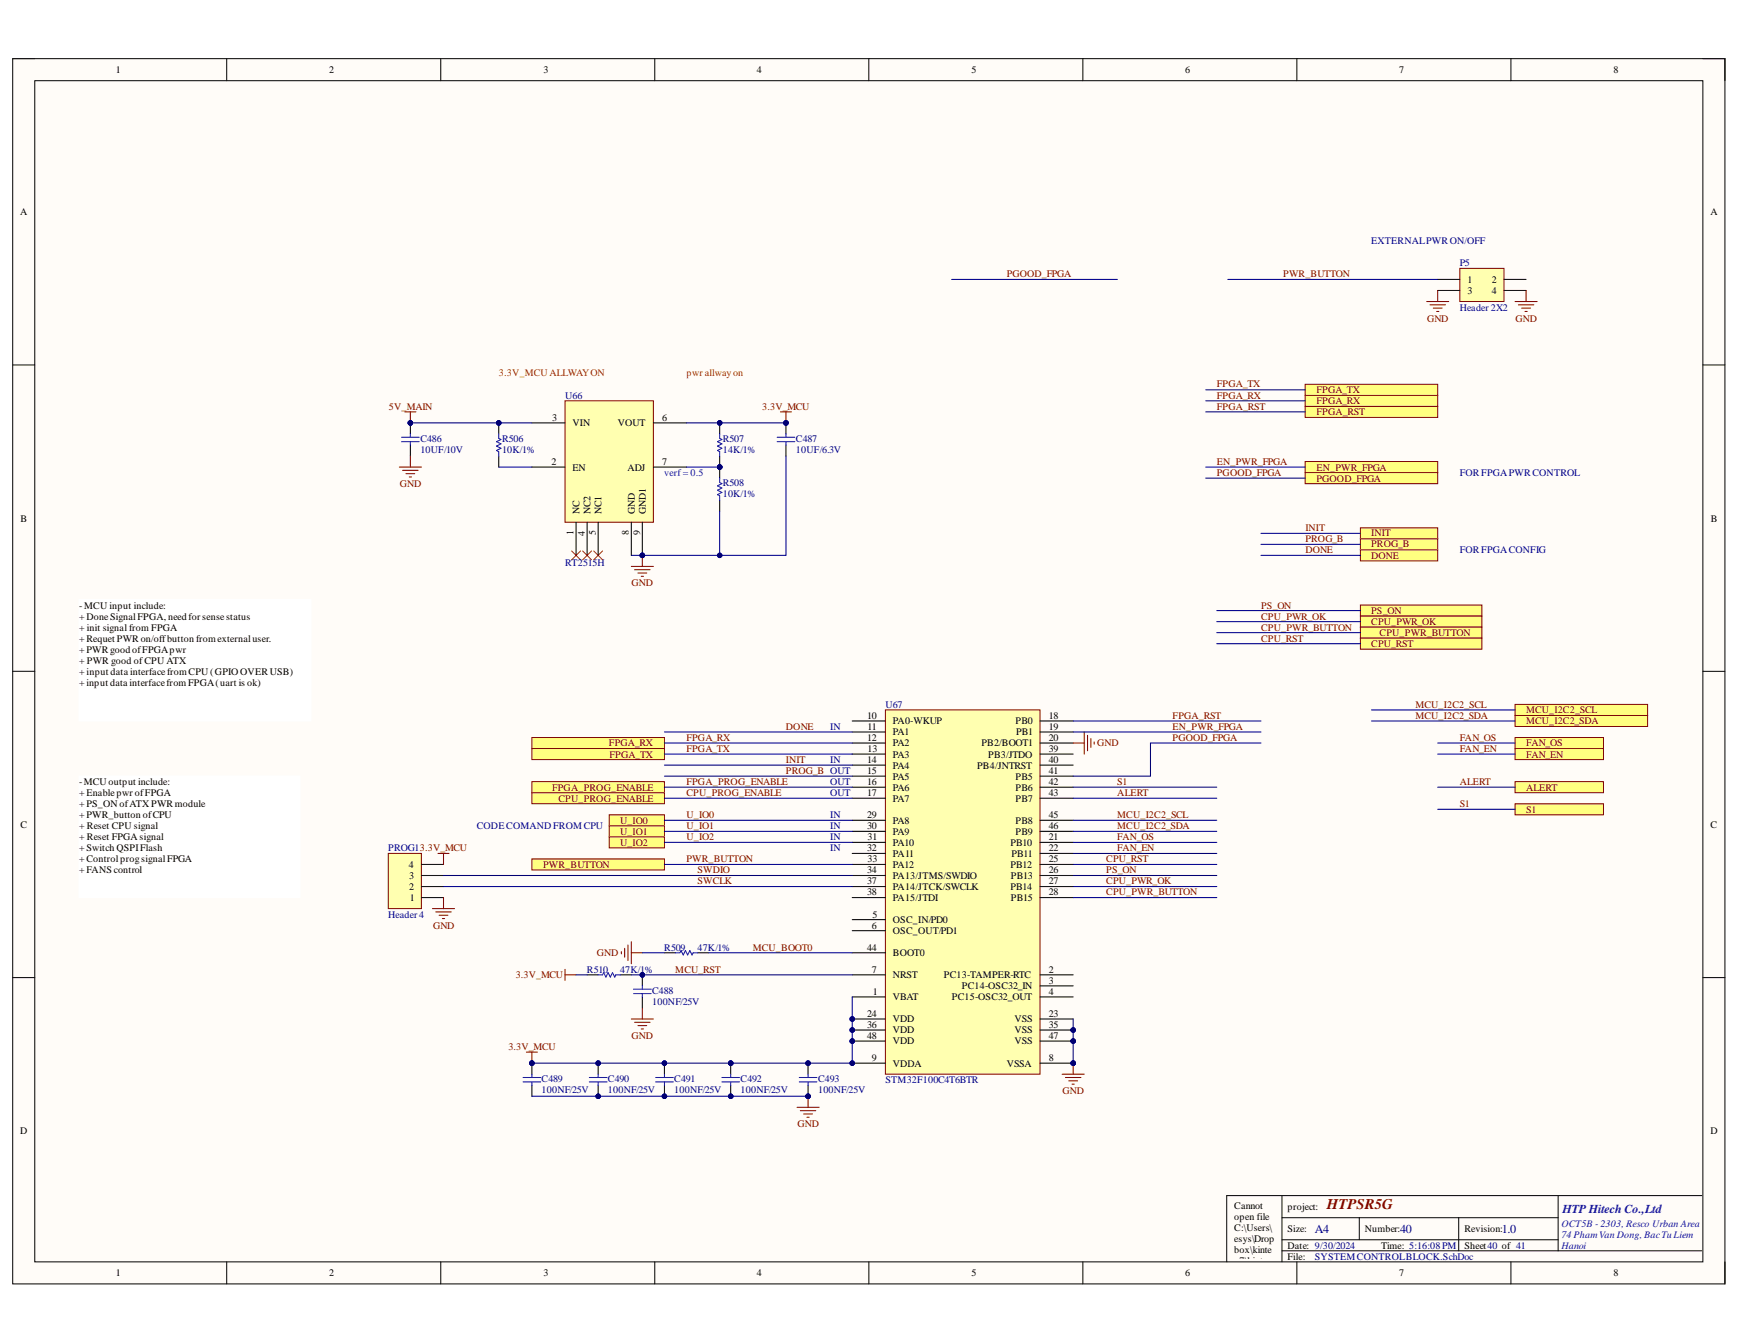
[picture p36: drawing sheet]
<svg xmlns="http://www.w3.org/2000/svg" width="279mm" height="216mm" viewBox="0 0 279 216" stroke-linecap="round" stroke-linejoin="round" font-family="sans-serif">
<defs><g id="words">
<text font-size="2.4" fill="#800000" x="213.1" y="194.2">HTPSR5G</text>
<text font-size="1.9" fill="#00f" x="250.9" y="194.8">HTP Hitech Co.,Ltd</text>
<g font-size="1.9" fill="#000080">
<text x="211.1" y="198">A4</text>
<text x="224.8" y="198">40</text>
<text x="241.2" y="198">1.0</text>
</g>
<g font-size="1.6">
<text x="18.6" y="11.8">1</text>
<text x="52.9" y="11.8">2</text>
<text x="87.3" y="11.8">3</text>
<text x="121.6" y="11.8">4</text>
<text x="156" y="11.8">5</text>
<text x="190.3" y="11.8">6</text>
<text x="224.7" y="11.8">7</text>
<text x="259.1" y="11.8">8</text>
<text x="3.2" y="34.6">A</text>
<text x="274.7" y="34.6">A</text>
<text x="235.7" y="45.4">1</text>
<text x="235.7" y="47.2">3</text>
<text x="239.6" y="45.4">2</text>
<text x="239.6" y="47.2">4</text>
<text x="88.6" y="67.6">3</text>
<text x="91.9" y="68.5">VIN</text>
<text x="99.2" y="68.5">VOUT</text>
<text x="106.3" y="67.6">6</text>
<text x="88.6" y="74.7">2</text>
<text x="91.9" y="75.6">EN</text>
<text x="100.7" y="75.6">ADJ</text>
<text x="106.3" y="74.7">7</text>
<text x="3.3" y="83.8">B</text>
<text x="93" y="82.6" transform="rotate(-90 93 82.6)">NC</text>
<text x="94.8" y="82.6" transform="rotate(-90 94.8 82.6)">NC2</text>
<text x="96.6" y="82.6" transform="rotate(-90 96.6 82.6)">NC1</text>
<text x="101.9" y="82.6" transform="rotate(-90 101.9 82.6)">GND</text>
<text x="103.7" y="82.6" transform="rotate(-90 103.7 82.6)">GND1</text>
<text x="274.7" y="83.8">B</text>
<text x="92.1" y="85.9" transform="rotate(-90 92.1 85.9)">1</text>
<text x="93.9" y="86.1" transform="rotate(-90 93.9 86.1)">4</text>
<text x="95.7" y="86" transform="rotate(-90 95.7 86)">5</text>
<text x="101" y="86" transform="rotate(-90 101 86)">8</text>
<text x="102.8" y="86" transform="rotate(-90 102.8 86)">9</text>
<text x="12.7" y="97.8">- MCU input include:</text>
<text x="12.7" y="99.5">+ DoneSignalFPGA, need for sensestatus</text>
<text x="12.7" y="101.3">+ init signal from FPGA</text>
<text x="12.7" y="103.1">+ Requet PWRon/offbutton fromexternaluser.</text>
<text x="12.7" y="104.9">+ PWRgood ofFPGApwr</text>
<text x="12.7" y="106.6">+ PWR good ofCPU ATX</text>
<text x="12.7" y="108.4">+ input data interfacefromCPU (GPIO OVER USB)</text>
<text x="12.7" y="110.2">+ input data interfacefromFPGA(uart is ok)</text>
<text x="139.2" y="115.4">10</text>
<text x="139.2" y="119">12</text>
<text x="139.3" y="117.2">11</text>
<text x="143.4" y="116.4">PA0-WKUP</text>
<text x="143.4" y="118.1">PA1</text>
<text x="143.4" y="119.9">PA2</text>
<text x="157.6" y="119.9">PB2/BOOT1</text>
<text x="163.1" y="116.4">PB0</text>
<text x="163.2" y="118.1">PB1</text>
<text x="168.4" y="115.4">18</text>
<text x="168.4" y="117.2">19</text>
<text x="168.4" y="119">20</text>
<text x="139.2" y="122.5">14</text>
<text x="139.2" y="124.3">15</text>
<text x="139.3" y="120.8">13</text>
<text x="143.4" y="121.7">PA3</text>
<text x="143.4" y="123.5">PA4</text>
<text x="143.4" y="125.2">PA5</text>
<text x="156.9" y="123.5">PB4/JNTRST</text>
<text x="158.7" y="121.7">PB3/JTDO</text>
<text x="163.1" y="125.2">PB5</text>
<text x="168.4" y="120.8">39</text>
<text x="168.4" y="122.5">40</text>
<text x="168.4" y="124.3">41</text>
<text x="12.7" y="126.1">-MCU output include:</text>
<text x="12.7" y="127.9">+ Enablepwr ofFPGA</text>
<text x="12.7" y="129.6">+ PS_ON ofATX PWRmodule</text>
<text x="12.7" y="131.4">+ PWR_button ofCPU</text>
<text x="139.2" y="126.1">16</text>
<text x="139.2" y="127.9">17</text>
<text x="139.2" y="131.4">29</text>
<text x="143.4" y="127">PA6</text>
<text x="143.4" y="128.8">PA7</text>
<text x="163.1" y="127">PB6</text>
<text x="163.1" y="128.8">PB7</text>
<text x="168.4" y="126.1">42</text>
<text x="168.4" y="127.9">43</text>
<text x="168.4" y="131.4">45</text>
<text x="3.3" y="133">C</text>
<text x="12.7" y="133.2">+ Reset CPU signal</text>
<text x="12.7" y="135">+ Reset FPGA signal</text>
<text x="12.7" y="136.7">+ Switch QSPIFlash</text>
<text x="139.2" y="133.2">30</text>
<text x="139.2" y="136.7">32</text>
<text x="139.3" y="135">31</text>
<text x="143.4" y="132.3">PA8</text>
<text x="143.4" y="134.1">PA9</text>
<text x="143.4" y="135.9">PA10</text>
<text x="143.4" y="137.7">PA11</text>
<text x="162.2" y="135.9">PB10</text>
<text x="162.4" y="137.7">PB11</text>
<text x="163.1" y="132.3">PB8</text>
<text x="163.1" y="134.1">PB9</text>
<text x="168.4" y="133.2">46</text>
<text x="168.4" y="135">21</text>
<text x="168.4" y="136.7">22</text>
<text x="274.7" y="133">C</text>
<text x="12.7" y="138.5">+ ControlprogsignalFPGA</text>
<text x="12.7" y="140.3">+ FANS control</text>
<text x="65.6" y="139.4">4</text>
<text x="65.7" y="142.9">2</text>
<text x="65.7" y="141.2">3</text>
<text x="139.2" y="140.3">34</text>
<text x="139.2" y="142.1">37</text>
<text x="139.2" y="143.8">38</text>
<text x="139.3" y="138.5">33</text>
<text x="143.4" y="139.4">PA12</text>
<text x="143.4" y="141.2">PA13/JTMS/SWDIO</text>
<text x="143.4" y="142.9">PA14/JTCK/SWCLK</text>
<text x="162.2" y="139.4">PB12</text>
<text x="162.2" y="142.9">PB14</text>
<text x="162.3" y="141.2">PB13</text>
<text x="168.4" y="138.5">25</text>
<text x="168.4" y="140.3">26</text>
<text x="168.4" y="142.1">27</text>
<text x="168.4" y="143.8">28</text>
<text x="65.8" y="144.7">1</text>
<text x="140" y="149.2">6</text>
<text x="140.1" y="147.4">5</text>
<text x="143.4" y="144.7">PA15/JTDI</text>
<text x="143.4" y="148.2">OSC_IN/PD0</text>
<text x="162.3" y="144.7">PB15</text>
<text x="139.2" y="152.7">44</text>
<text x="143.4" y="150">OSC_OUT/PD1</text>
<text x="143.4" y="153.6">BOOT0</text>
<text x="140" y="156.3">7</text>
<text x="140.2" y="159.8">1</text>
<text x="143.4" y="157.1">NRST</text>
<text x="143.4" y="160.7">VBAT</text>
<text x="151.6" y="157.1">PC13-TAMPER-RTC</text>
<text x="152.8" y="160.7">PC15-OSC32_OUT</text>
<text x="154.5" y="158.9">PC14-OSC32_IN</text>
<text x="168.4" y="156.3">2</text>
<text x="168.4" y="158">3</text>
<text x="168.4" y="159.8">4</text>
<text x="139.2" y="163.4">24</text>
<text x="139.2" y="165.2">36</text>
<text x="139.2" y="166.9">48</text>
<text x="143.4" y="164.2">VDD</text>
<text x="143.4" y="166">VDD</text>
<text x="143.4" y="167.8">VDD</text>
<text x="162.9" y="164.2">VSS</text>
<text x="162.9" y="166">VSS</text>
<text x="162.9" y="167.8">VSS</text>
<text x="168.4" y="163.4">23</text>
<text x="168.4" y="165.2">35</text>
<text x="168.4" y="166.9">47</text>
<text x="140" y="170.5">9</text>
<text x="143.4" y="171.3">VDDA</text>
<text x="161.6" y="171.3">VSSA</text>
<text x="168.4" y="170.5">8</text>
<text x="3.2" y="182.1">D</text>
<text x="274.7" y="182.1">D</text>
<text x="198.2" y="194.2">Cannot</text>
<text x="198.2" y="196">open file</text>
<text x="198.2" y="197.7">C:\Users\</text>
<text x="206.7" y="194.4">project:</text>
<text x="206.7" y="198">Size:</text>
<text x="219.2" y="198">Number:</text>
<text x="235.2" y="198">Revision:</text>
<text x="198.2" y="199.5">esys\Drop</text>
<text x="198.2" y="201.3">box\kinte</text>
<text x="198.2" y="203">x7\kintex</text>
<text x="206.7" y="200.6">Date: 9/30/2024</text>
<text x="206.7" y="202.4">File:</text>
<text x="221.8" y="200.6">Time: 5:16:08 PM</text>
<text x="235.2" y="200.6">Sheet40 of 41</text>
<text x="18.6" y="205">1</text>
<text x="52.9" y="205">2</text>
<text x="87.3" y="205">3</text>
<text x="121.6" y="205">4</text>
<text x="156" y="205">5</text>
<text x="190.3" y="205">6</text>
<text x="198.2" y="206.6">O.jpg.</text>
<text x="224.7" y="205">7</text>
<text x="259.1" y="205">8</text>
</g>
<g font-size="1.6" fill="#000080">
<text x="220.2" y="39.2">EXTERNALPWRON/OFF</text>
<text x="234.4" y="42.8">P5</text>
<text x="234.4" y="49.9">Header 2X2</text>
<text x="90.8" y="64">U66</text>
<text x="67.5" y="71">C486</text>
<text x="80.6" y="71">R506</text>
<text x="116.1" y="71">R507</text>
<text x="127.8" y="71">C487</text>
<text x="67.5" y="72.7">10UF/10V</text>
<text x="80.6" y="72.7">10K/1%</text>
<text x="116.1" y="72.7">14K/1%</text>
<text x="127.8" y="72.7">10UF/6.3V</text>
<text x="234.4" y="76.4">FOR FPGAPWRCONTROL</text>
<text x="116.1" y="79.8">10K/1%</text>
<text x="116.1" y="78.1">R508</text>
<text x="234.4" y="88.9">FOR FPGACONFIG</text>
<text x="90.8" y="91">RT2515H</text>
<text x="142.2" y="113.7">U67</text>
<text x="133.3" y="117.2">IN</text>
<text x="133.3" y="122.5">IN</text>
<text x="133.3" y="126.1">OUT</text>
<text x="133.3" y="127.9">OUT</text>
<text x="133.3" y="131.4">IN</text>
<text x="62.3" y="136.7">PROG13.3V_MCU</text>
<text x="76.6" y="133.2">CODE COMAND FROMCPU</text>
<text x="133.3" y="133.2">IN</text>
<text x="133.3" y="135">IN</text>
<text x="133.3" y="136.7">IN</text>
<text x="62.3" y="147.4">Header 4</text>
<text x="106.7" y="152.7">R509</text>
<text x="112" y="152.7">47K/1%</text>
<text x="94.2" y="156.3">R510</text>
<text x="99.6" y="156.3">47K/1%</text>
<text x="104.7" y="159.7">C488</text>
<text x="104.7" y="161.4">100NF/25V</text>
<text x="87" y="173.8">C489</text>
<text x="97.6" y="173.8">C490</text>
<text x="108.3" y="173.8">C491</text>
<text x="118.9" y="173.8">C492</text>
<text x="131.4" y="173.8">C493</text>
<text x="142.2" y="173.9">STM32F100C4T6BTR</text>
<text x="87" y="175.6">100NF/25V</text>
<text x="97.6" y="175.6">100NF/25V</text>
<text x="108.3" y="175.6">100NF/25V</text>
<text x="118.9" y="175.6">100NF/25V</text>
<text x="131.4" y="175.6">100NF/25V</text>
<text x="211.1" y="202.4">SYSTEMCONTROLBLOCK.SchDoc</text>
</g>
<g font-size="1.6" fill="#800000">
<text x="161.6" y="44.6">PGOOD_FPGA</text>
<text x="206.1" y="44.6">PWR_BUTTON</text>
<text x="229.1" y="51.7">GND</text>
<text x="243.4" y="51.7">GND</text>
<text x="62.4" y="65.8">5V_MAIN</text>
<text x="122.4" y="65.8">3.3V_MCU</text>
<text x="195.4" y="65.8">FPGA_RST</text>
<text x="195.4" y="62.2">FPGA_TX</text>
<text x="195.4" y="64">FPGA_RX</text>
<text x="211.4" y="64.9">FPGA_RX</text>
<text x="211.4" y="63.2">FPGA_TX</text>
<text x="211.4" y="66.7">FPGA_RST</text>
<text x="195.4" y="74.7">EN_PWR_FPGA</text>
<text x="195.4" y="76.4">PGOOD_FPGA</text>
<text x="211.4" y="75.6">EN_PWR_FPGA</text>
<text x="211.4" y="77.4">PGOOD_FPGA</text>
<text x="64.2" y="78.2">GND</text>
<text x="209.6" y="85.3">INIT</text>
<text x="209.6" y="87.1">PROG_B</text>
<text x="209.6" y="88.9">DONE</text>
<text x="220.2" y="86.2">INIT</text>
<text x="220.2" y="87.9">PROG_B</text>
<text x="220.2" y="89.7">DONE</text>
<text x="101.4" y="94.2">GND</text>
<text x="202.5" y="97.8">PS_ON</text>
<text x="202.5" y="99.5">CPU_PWR_OK</text>
<text x="202.5" y="101.3">CPU_PWR_BUTTON</text>
<text x="220.2" y="98.6">PS_ON</text>
<text x="220.2" y="100.4">CPU_PWR_OK</text>
<text x="202.5" y="103.1">CPU_RST</text>
<text x="220.2" y="103.9">CPU_RST</text>
<text x="221.5" y="102.2">CPU_PWR_BUTTON</text>
<text x="227.3" y="113.7">MCU_I2C2_SCL</text>
<text x="97.8" y="119.9">FPGA_RX</text>
<text x="110.2" y="119">FPGA_RX</text>
<text x="126.2" y="117.2">DONE</text>
<text x="176.2" y="119.9">GND</text>
<text x="188.3" y="119">PGOOD_FPGA</text>
<text x="188.3" y="117.2">EN_PWR_FPGA</text>
<text x="188.3" y="115.4">FPGA_RST</text>
<text x="227.3" y="115.4">MCU_I2C2_SDA</text>
<text x="234.4" y="119">FAN_OS</text>
<text x="245" y="114.6">MCU_I2C2_SCL</text>
<text x="245" y="116.4">MCU_I2C2_SDA</text>
<text x="245" y="119.9">FAN_OS</text>
<text x="97.9" y="121.7">FPGA_TX</text>
<text x="110.2" y="120.8">FPGA_TX</text>
<text x="126.2" y="122.5">INIT</text>
<text x="126.2" y="124.3">PROG_B OUT</text>
<text x="234.4" y="120.8">FAN_EN</text>
<text x="245" y="121.7">FAN_EN</text>
<text x="88.6" y="127">FPGA_PROG_ENABLE</text>
<text x="89.7" y="128.8">CPU_PROG_ENABLE</text>
<text x="110.2" y="127.9">CPU_PROG_ENABLE</text>
<text x="110.2" y="126.1">FPGA_PROG_ENABLE</text>
<text x="110.2" y="131.4">U_IO0</text>
<text x="179.4" y="131.4">MCU_I2C2_SCL</text>
<text x="179.4" y="127.9">ALERT</text>
<text x="179.4" y="126.1">S1</text>
<text x="234.4" y="126.1">ALERT</text>
<text x="234.4" y="129.6">S1</text>
<text x="245" y="127">ALERT</text>
<text x="245" y="130.6">S1</text>
<text x="99.6" y="132.3">U_IO0</text>
<text x="99.6" y="134.1">U_IO1</text>
<text x="99.6" y="135.9">U_IO2</text>
<text x="110.2" y="133.2">U_IO1</text>
<text x="110.2" y="135">U_IO2</text>
<text x="179.4" y="133.2">MCU_I2C2_SDA</text>
<text x="179.4" y="135">FAN_OS</text>
<text x="179.4" y="136.7">FAN_EN</text>
<text x="87.2" y="139.4">PWR_BUTTON</text>
<text x="110.2" y="138.5">PWR_BUTTON</text>
<text x="112" y="140.3">SWDIO</text>
<text x="112" y="142.1">SWCLK</text>
<text x="177.6" y="140.3">PS_ON</text>
<text x="177.6" y="142.1">CPU_PWR_OK</text>
<text x="177.6" y="143.8">CPU_PWR_BUTTON</text>
<text x="177.6" y="138.5">CPU_RST</text>
<text x="69.5" y="149.2">GND</text>
<text x="95.8" y="153.6">GND</text>
<text x="120.9" y="152.7">MCU_BOOT0</text>
<text x="82.8" y="157.1">3.3V_MCU</text>
<text x="108.4" y="156.3">MCU_RST</text>
<text x="101.4" y="166.9">GND</text>
<text x="81.6" y="168.7">3.3V_MCU</text>
<text x="170.6" y="175.7">GND</text>
<text x="128.1" y="181">GND</text>
</g>
<g font-size="1.6" fill="#f00">
<text x="80.1" y="60.5">3.3V_MCU ALLWAYON</text>
<text x="110.2" y="60.5">pwr allway on</text>
</g>
<g font-size="1.6" fill="#00f">
<text x="106.7" y="76.4">verf= 0.5</text>
<text x="250.7" y="197">OCT5B - 2303, Resco Urban Area</text>
<text x="250.7" y="198.8">74 Pham Van Dong,BacTu Liem</text>
<text x="250.7" y="200.6">Hanoi</text>
</g>
</g></defs>
<path d="M2 9.4h275v196.8h-275z" fill-rule="evenodd" fill="#fffcf8"/>
<path d="M2 9.4h275v196.8h-275z" fill="none" stroke="#000" stroke-width=".16"/>
<path d="M5.6 13h267.8v189.7h-267.8z" fill-rule="evenodd" fill="#fffcf8"/>
<g fill="none" stroke="#000" stroke-width=".16">
<path d="M2 9.4h3.6M5.6 13h267.8v189.7h-267.8zM36.4 9.4v3.6M70.8 9.4v3.6M105.1 9.4v3.6M139.5 9.4v3.6M173.9 9.4v3.6M208.2 9.4v3.6M242.6 9.4v3.6M273.4 9.4h3.6v3.6M2 58.6h3.6M273.4 58.6h3.6"/>
<path d="M2 107.8h3.6M273.4 107.8h3.6M2 157h3.6M273.4 157h3.6M36.4 202.7v3.5M70.8 202.7v3.5M105.1 202.7v3.5M139.5 202.7v3.5M173.9 202.7v3.5M208.2 202.7v3.5M242.6 202.7v3.5M277 202.7v3.5"/>
</g>
<circle cx="136.8" cy="163.7" r=".35" fill="#000080"/>
<circle cx="136.8" cy="163.7" r=".35" fill="none" stroke="#000080" stroke-width=".16"/>
<circle cx="136.8" cy="165.5" r=".35" fill="#000080"/>
<circle cx="136.8" cy="165.5" r=".35" fill="none" stroke="#000080" stroke-width=".16"/>
<circle cx="136.8" cy="167.2" r=".35" fill="#000080"/>
<circle cx="136.8" cy="167.2" r=".35" fill="none" stroke="#000080" stroke-width=".16"/>
<circle cx="136.8" cy="170.8" r=".35" fill="#000080"/>
<circle cx="136.8" cy="170.8" r=".35" fill="none" stroke="#000080" stroke-width=".16"/>
<circle cx="172.3" cy="165.5" r=".35" fill="#000080"/>
<circle cx="172.3" cy="165.5" r=".35" fill="none" stroke="#000080" stroke-width=".16"/>
<circle cx="172.3" cy="167.2" r=".35" fill="#000080"/>
<circle cx="172.3" cy="167.2" r=".35" fill="none" stroke="#000080" stroke-width=".16"/>
<circle cx="172.3" cy="170.8" r=".35" fill="#000080"/>
<circle cx="172.3" cy="170.8" r=".35" fill="none" stroke="#000080" stroke-width=".16"/>
<path d="M142.2 114h24.8v58.6h-24.8z" fill-rule="evenodd" fill="#ffffb0"/>
<path d="M142.2 114h24.8v58.6h-24.8z" fill="none" stroke="#800000" stroke-width=".16"/>
<g fill="none" stroke="#000" stroke-width=".17">
<path d="M136.8 115.8h5.4M136.8 117.6h5.4M136.8 119.4h5.4M136.8 121.1h5.4M136.8 122.9h5.4M136.8 124.7h5.4M136.8 126.5h5.4M136.8 128.2h5.4M136.8 131.8h5.4M136.8 133.5h5.4M136.8 135.3h5.4M136.8 137.1h5.4"/>
<path d="M136.8 138.9h5.4M136.8 140.6h5.4M136.8 142.4h5.4M136.8 144.2h5.4M136.8 147.7h5.4M136.8 149.5h5.4M136.8 153.1h5.4M136.8 156.6h5.4M136.8 160.1h5.4M136.8 163.7h5.4"/>
</g>
<circle cx="136.8" cy="163.7" r=".35" fill="#000080"/>
<circle cx="136.8" cy="163.7" r=".35" fill="none" stroke="#000080" stroke-width=".16"/>
<path d="M136.8 165.5h5.4" fill="none" stroke="#000" stroke-width=".17"/>
<circle cx="136.8" cy="165.5" r=".35" fill="#000080"/>
<circle cx="136.8" cy="165.5" r=".35" fill="none" stroke="#000080" stroke-width=".16"/>
<path d="M136.8 167.2h5.4" fill="none" stroke="#000" stroke-width=".17"/>
<circle cx="136.8" cy="167.2" r=".35" fill="#000080"/>
<circle cx="136.8" cy="167.2" r=".35" fill="none" stroke="#000080" stroke-width=".16"/>
<path d="M136.8 170.8h5.4" fill="none" stroke="#000" stroke-width=".17"/>
<circle cx="136.8" cy="170.8" r=".35" fill="#000080"/>
<circle cx="136.8" cy="170.8" r=".35" fill="none" stroke="#000080" stroke-width=".16"/>
<path d="M167 163.7h5.3M167 165.5h5.3" fill="none" stroke="#000" stroke-width=".17"/>
<circle cx="172.3" cy="165.5" r=".35" fill="#000080"/>
<circle cx="172.3" cy="165.5" r=".35" fill="none" stroke="#000080" stroke-width=".16"/>
<path d="M167 167.2h5.3" fill="none" stroke="#000" stroke-width=".17"/>
<circle cx="172.3" cy="167.2" r=".35" fill="#000080"/>
<circle cx="172.3" cy="167.2" r=".35" fill="none" stroke="#000080" stroke-width=".16"/>
<path d="M167 170.8h5.3" fill="none" stroke="#000" stroke-width=".17"/>
<circle cx="172.3" cy="170.8" r=".35" fill="#000080"/>
<circle cx="172.3" cy="170.8" r=".35" fill="none" stroke="#000080" stroke-width=".16"/>
<g fill="none" stroke="#000" stroke-width=".17">
<path d="M167 115.8h5.3M167 117.6h5.3M167 119.4h5.3M167 121.1h5.3M167 122.9h5.3M167 124.7h5.3M167 126.5h5.3M167 128.2h5.3M167 131.8h5.3M167 133.5h5.3M167 135.3h5.3M167 137.1h5.3"/>
<path d="M167 138.9h5.3M106.7 153.1h1.8M112 153.1h1.8M167 156.6h5.3M167 158.4h5.3M167 140.6h5.3M167 142.4h5.3M167 144.2h5.3M167 160.1h5.3"/>
</g>
<path d="M108.5 153.1h.7l.2-.4 .3 .7 .4-.7 .3 .7 .4-.7 .3 .7 .2-.3h.7" fill="none" stroke="#00f" stroke-width=".17"/>
<path d="M99.8 152.9v.3M100.3 152.3v1.5M100.8 151.8v2.5M101.4 151.3v3.5M101.4 153.1h1.7" fill="none" stroke="#800000" stroke-width=".17"/>
<circle cx="117.3" cy="176.1" r=".35" fill="#000080"/>
<circle cx="117.3" cy="176.1" r=".35" fill="none" stroke="#000080" stroke-width=".16"/>
<circle cx="117.3" cy="170.8" r=".36" fill="#000080"/>
<circle cx="117.3" cy="170.8" r=".36" fill="none" stroke="#000080" stroke-width=".16"/>
<path d="M117.3 174.3v1.8" fill="none" stroke="#000" stroke-width=".17"/>
<circle cx="117.3" cy="176.1" r=".35" fill="#000080"/>
<circle cx="117.3" cy="176.1" r=".35" fill="none" stroke="#000080" stroke-width=".16"/>
<path d="M117.3 170.8v1.8" fill="none" stroke="#000" stroke-width=".17"/>
<circle cx="117.3" cy="170.8" r=".36" fill="#000080"/>
<circle cx="117.3" cy="170.8" r=".36" fill="none" stroke="#000080" stroke-width=".16"/>
<path d="M115.9 173.1h2.9M115.9 173.8h2.9M117.3 172.6v.5M117.3 173.8v.5" fill="none" stroke="#00f" stroke-width=".17"/>
<circle cx="129.8" cy="176.1" r=".35" fill="#000080"/>
<circle cx="129.8" cy="176.1" r=".35" fill="none" stroke="#000080" stroke-width=".16"/>
<circle cx="129.8" cy="170.8" r=".35" fill="#000080"/>
<circle cx="129.8" cy="170.8" r=".35" fill="none" stroke="#000080" stroke-width=".16"/>
<path d="M129.8 174.3v1.8" fill="none" stroke="#000" stroke-width=".17"/>
<circle cx="129.8" cy="176.1" r=".35" fill="#000080"/>
<circle cx="129.8" cy="176.1" r=".35" fill="none" stroke="#000080" stroke-width=".16"/>
<path d="M129.8 170.8v1.8" fill="none" stroke="#000" stroke-width=".17"/>
<circle cx="129.8" cy="170.8" r=".35" fill="#000080"/>
<circle cx="129.8" cy="170.8" r=".35" fill="none" stroke="#000080" stroke-width=".16"/>
<path d="M128.3 173.1h2.9M128.3 173.8h2.9M129.8 172.6v.5M129.8 173.8v.5" fill="none" stroke="#00f" stroke-width=".17"/>
<circle cx="106.7" cy="176.1" r=".35" fill="#000080"/>
<circle cx="106.7" cy="176.1" r=".35" fill="none" stroke="#000080" stroke-width=".16"/>
<circle cx="106.7" cy="170.8" r=".35" fill="#000080"/>
<circle cx="106.7" cy="170.8" r=".35" fill="none" stroke="#000080" stroke-width=".16"/>
<path d="M106.7 174.3v1.8" fill="none" stroke="#000" stroke-width=".17"/>
<circle cx="106.7" cy="176.1" r=".35" fill="#000080"/>
<circle cx="106.7" cy="176.1" r=".35" fill="none" stroke="#000080" stroke-width=".16"/>
<path d="M106.7 170.8v1.8" fill="none" stroke="#000" stroke-width=".17"/>
<circle cx="106.7" cy="170.8" r=".35" fill="#000080"/>
<circle cx="106.7" cy="170.8" r=".35" fill="none" stroke="#000080" stroke-width=".16"/>
<path d="M105.3 173.1h2.8M105.3 173.8h2.8M106.7 172.6v.5M106.7 173.8v.5" fill="none" stroke="#00f" stroke-width=".17"/>
<circle cx="96.1" cy="176.1" r=".35" fill="#000080"/>
<circle cx="96.1" cy="176.1" r=".35" fill="none" stroke="#000080" stroke-width=".16"/>
<circle cx="96" cy="170.8" r=".35" fill="#000080"/>
<circle cx="96" cy="170.8" r=".35" fill="none" stroke="#000080" stroke-width=".16"/>
<path d="M96 174.3v1.8" fill="none" stroke="#000" stroke-width=".17"/>
<circle cx="96.1" cy="176.1" r=".35" fill="#000080"/>
<circle cx="96.1" cy="176.1" r=".35" fill="none" stroke="#000080" stroke-width=".16"/>
<path d="M96 170.8v1.8" fill="none" stroke="#000" stroke-width=".17"/>
<circle cx="96" cy="170.8" r=".35" fill="#000080"/>
<circle cx="96" cy="170.8" r=".35" fill="none" stroke="#000080" stroke-width=".16"/>
<path d="M94.6 173.1h2.9M94.6 173.8h2.9M96 172.6v.5M96 173.8v.5" fill="none" stroke="#00f" stroke-width=".17"/>
<circle cx="85.4" cy="170.8" r=".35" fill="#000080"/>
<circle cx="85.4" cy="170.8" r=".35" fill="none" stroke="#000080" stroke-width=".16"/>
<path d="M85.4 170.8v1.8M85.4 174.3v1.8" fill="none" stroke="#000" stroke-width=".17"/>
<circle cx="85.4" cy="170.8" r=".35" fill="#000080"/>
<circle cx="85.4" cy="170.8" r=".35" fill="none" stroke="#000080" stroke-width=".16"/>
<path d="M84 173.1h2.8M84 173.8h2.8M85.4 172.6v.5M85.4 173.8v.5" fill="none" stroke="#00f" stroke-width=".17"/>
<path d="M128 177.9h3.5M128.5 178.4h2.5M129 178.9h1.5M129.6 179.5h.3M129.8 176.1v1.8" fill="none" stroke="#800000" stroke-width=".17"/>
<circle cx="129.8" cy="176.1" r=".35" fill="#000080"/>
<circle cx="129.8" cy="176.1" r=".35" fill="none" stroke="#000080" stroke-width=".16"/>
<path d="M84.5 169h1.8M85.4 169v1.8" fill="none" stroke="#800000" stroke-width=".17"/>
<circle cx="85.4" cy="170.8" r=".35" fill="#000080"/>
<circle cx="85.4" cy="170.8" r=".35" fill="none" stroke="#000080" stroke-width=".16"/>
<path d="M170.5 172.6h3.6M171.1 173.1h2.5M171.6 173.6h1.4M172.1 174.2h.4M172.3 170.8v1.8" fill="none" stroke="#800000" stroke-width=".17"/>
<circle cx="172.3" cy="170.8" r=".35" fill="#000080"/>
<circle cx="172.3" cy="170.8" r=".35" fill="none" stroke="#000080" stroke-width=".16"/>
<path d="M62.3 137.1h5.4v8.9h-5.4z" fill-rule="evenodd" fill="#ffffb0"/>
<path d="M62.3 137.1h5.4v8.9h-5.4z" fill="none" stroke="#800000" stroke-width=".16"/>
<path d="M67.7 138.9h3.5M67.7 144.2h3.5M67.7 142.4h3.5M67.7 140.6h3.5M94.3 156.6h1.7M99.6 156.6h1.8" fill="none" stroke="#000" stroke-width=".17"/>
<g fill="none" stroke="#800000" stroke-width=".17">
<path d="M172.3 119.4h1.8M174.1 117.6v3.5M174.6 118.1v2.5M175.2 118.7v1.4M175.7 119.2v.3M70.3 137.1h1.8M71.2 137.1v1.8M69.4 146h3.6M70 146.5h2.5M70.5 147h1.4M71 147.6h.4M71.2 144.2v1.8"/>
<path d="M90.7 155.7v1.8M90.7 156.6h1.8"/>
</g>
<path d="M96 156.6h.8l.1-.4 .4 .8 .3-.8 .4 .8 .4-.8 .3 .8 .2-.4h.7" fill="none" stroke="#00f" stroke-width=".17"/>
<circle cx="103.1" cy="156.6" r=".35" fill="#000080"/>
<circle cx="103.1" cy="156.6" r=".35" fill="none" stroke="#000080" stroke-width=".16"/>
<path d="M103.1 156.6v1.8M103.1 160.1v1.8" fill="none" stroke="#000" stroke-width=".17"/>
<circle cx="103.1" cy="156.6" r=".35" fill="#000080"/>
<circle cx="103.1" cy="156.6" r=".35" fill="none" stroke="#000080" stroke-width=".16"/>
<path d="M101.7 158.9h2.9M101.7 159.6h2.9M103.1 158.4v.5M103.1 159.6v.5" fill="none" stroke="#00f" stroke-width=".17"/>
<path d="M101.4 163.7h3.5M101.9 164.2h2.5M102.4 164.8h1.5M103 165.3h.3M103.1 161.9v1.8" fill="none" stroke="#800000" stroke-width=".17"/>
<path d="M12.7 96.3h37.2v19.5h-37.2z" fill-rule="evenodd" fill="#fff"/>
<path d="M12.7 96.3h37.2v19.5h-37.2z" fill="none" stroke="#fff" stroke-width=".16"/>
<path d="M12.7 124.7h35.5v19.5h-35.5z" fill-rule="evenodd" fill="#fff"/>
<path d="M12.7 124.7h35.5v19.5h-35.5z" fill="none" stroke="#fff" stroke-width=".16"/>
<path d="M218.4 84.8h12.5v1.8h-12.5z" fill-rule="evenodd" fill="#ffff80"/>
<path d="M218.4 84.8h12.5v1.8h-12.5z" fill="none" stroke="#800000" stroke-width=".16"/>
<path d="M218.4 86.6h12.5v1.7h-12.5z" fill-rule="evenodd" fill="#ffff80"/>
<path d="M218.4 86.6h12.5v1.7h-12.5z" fill="none" stroke="#800000" stroke-width=".16"/>
<path d="M218.4 88.3h12.5v1.8h-12.5z" fill-rule="evenodd" fill="#ffff80"/>
<path d="M218.4 88.3h12.5v1.8h-12.5z" fill="none" stroke="#800000" stroke-width=".16"/>
<path d="M85.4 125.6h21.3v1.7h-21.3z" fill-rule="evenodd" fill="#ffff80"/>
<path d="M85.4 125.6h21.3v1.7h-21.3z" fill="none" stroke="#800000" stroke-width=".16"/>
<path d="M85.4 127.3h21.3v1.8h-21.3z" fill-rule="evenodd" fill="#ffff80"/>
<path d="M85.4 127.3h21.3v1.8h-21.3z" fill="none" stroke="#800000" stroke-width=".16"/>
<path d="M97.8 130.9h8.9v1.8h-8.9z" fill-rule="evenodd" fill="#ffff80"/>
<path d="M97.8 130.9h8.9v1.8h-8.9z" fill="none" stroke="#800000" stroke-width=".16"/>
<path d="M97.8 132.7h8.9v1.7h-8.9z" fill-rule="evenodd" fill="#ffff80"/>
<path d="M97.8 132.7h8.9v1.7h-8.9z" fill="none" stroke="#800000" stroke-width=".16"/>
<path d="M97.8 134.4h8.9v1.8h-8.9z" fill-rule="evenodd" fill="#ffff80"/>
<path d="M97.8 134.4h8.9v1.8h-8.9z" fill="none" stroke="#800000" stroke-width=".16"/>
<path d="M85.4 138h21.3v1.8h-21.3z" fill-rule="evenodd" fill="#ffff80"/>
<path d="M85.4 138h21.3v1.8h-21.3z" fill="none" stroke="#800000" stroke-width=".16"/>
<path d="M234.4 43.1h7.1v5.3h-7.1z" fill-rule="evenodd" fill="#ffffb0"/>
<path d="M234.4 43.1h7.1v5.3h-7.1z" fill="none" stroke="#800000" stroke-width=".16"/>
<path d="M230.9 44.9h3.5M230.9 46.7h3.5M241.5 44.9h3.5M241.5 46.7h3.5" fill="none" stroke="#000" stroke-width=".17"/>
<path d="M229.1 48.4h3.5M229.6 49h2.5M230.2 49.5h1.4M230.7 50h.3M230.9 46.7v1.7M243.3 48.4h3.5M243.8 49h2.5M244.3 49.5h1.5M244.9 50h.3M245 46.7v1.7" fill="none" stroke="#800000" stroke-width=".17"/>
<path d="M209.6 74.1h21.3v1.8h-21.3z" fill-rule="evenodd" fill="#ffff80"/>
<path d="M209.6 74.1h21.3v1.8h-21.3z" fill="none" stroke="#800000" stroke-width=".16"/>
<path d="M209.6 75.9h21.3v1.8h-21.3z" fill-rule="evenodd" fill="#ffff80"/>
<path d="M209.6 75.9h21.3v1.8h-21.3z" fill="none" stroke="#800000" stroke-width=".16"/>
<path d="M218.4 97.2h19.6v1.8h-19.6z" fill-rule="evenodd" fill="#ffff80"/>
<path d="M218.4 97.2h19.6v1.8h-19.6z" fill="none" stroke="#800000" stroke-width=".16"/>
<path d="M218.4 99h19.6v1.7h-19.6z" fill-rule="evenodd" fill="#ffff80"/>
<path d="M218.4 99h19.6v1.7h-19.6z" fill="none" stroke="#800000" stroke-width=".16"/>
<path d="M218.4 100.7h19.6v1.8h-19.6z" fill-rule="evenodd" fill="#ffff80"/>
<path d="M218.4 100.7h19.6v1.8h-19.6z" fill="none" stroke="#800000" stroke-width=".16"/>
<path d="M209.6 65.3h21.3v1.8h-21.3z" fill-rule="evenodd" fill="#ffff80"/>
<path d="M209.6 65.3h21.3v1.8h-21.3z" fill="none" stroke="#800000" stroke-width=".16"/>
<path d="M85.4 118.5h21.3v1.7h-21.3z" fill-rule="evenodd" fill="#ffff80"/>
<path d="M85.4 118.5h21.3v1.7h-21.3z" fill="none" stroke="#800000" stroke-width=".16"/>
<path d="M85.4 120.2h21.3v1.8h-21.3z" fill-rule="evenodd" fill="#ffff80"/>
<path d="M85.4 120.2h21.3v1.8h-21.3z" fill="none" stroke="#800000" stroke-width=".16"/>
<path d="M218.4 102.5h19.6v1.8h-19.6z" fill-rule="evenodd" fill="#ffff80"/>
<path d="M218.4 102.5h19.6v1.8h-19.6z" fill="none" stroke="#800000" stroke-width=".16"/>
<path d="M243.3 113.2h21.3v1.7h-21.3z" fill-rule="evenodd" fill="#ffff80"/>
<path d="M243.3 113.2h21.3v1.7h-21.3z" fill="none" stroke="#800000" stroke-width=".16"/>
<path d="M243.3 114.9h21.3v1.8h-21.3z" fill-rule="evenodd" fill="#ffff80"/>
<path d="M243.3 114.9h21.3v1.8h-21.3z" fill="none" stroke="#800000" stroke-width=".16"/>
<path d="M243.3 118.5h14.2v1.8h-14.2z" fill-rule="evenodd" fill="#ffff80"/>
<path d="M243.3 118.5h14.2v1.8h-14.2z" fill="none" stroke="#800000" stroke-width=".16"/>
<path d="M243.3 120.3h14.2v1.7h-14.2z" fill-rule="evenodd" fill="#ffff80"/>
<path d="M243.3 120.3h14.2v1.7h-14.2z" fill="none" stroke="#800000" stroke-width=".16"/>
<path d="M209.6 63.5h21.3v1.8h-21.3z" fill-rule="evenodd" fill="#ffff80"/>
<path d="M209.6 63.5h21.3v1.8h-21.3z" fill="none" stroke="#800000" stroke-width=".16"/>
<path d="M209.6 61.7h21.3v1.8h-21.3z" fill-rule="evenodd" fill="#ffff80"/>
<path d="M209.6 61.7h21.3v1.8h-21.3z" fill="none" stroke="#800000" stroke-width=".16"/>
<path d="M205.9 192.1v10.6M205.9 195.6h44.3M205.9 199.2h44.3M218.3 195.6v3.6M234.2 195.6v5.3M250.2 192.1v8.8M273.3 192.1h-76.3v10.6M205.9 200.9h67.4" fill="none" stroke="#000" stroke-width=".16"/>
<path d="M101.4 91h3.5M101.9 91.5h2.5M102.4 92.1h1.5M103 92.6h.3M103.1 89.2v1.8" fill="none" stroke="#800000" stroke-width=".17"/>
<circle cx="103.1" cy="89.2" r=".35" fill="#000080"/>
<circle cx="103.1" cy="89.2" r=".35" fill="none" stroke="#000080" stroke-width=".16"/>
<circle cx="65.9" cy="67.9" r=".36" fill="#000080"/>
<circle cx="65.9" cy="67.9" r=".36" fill="none" stroke="#000080" stroke-width=".16"/>
<path d="M65.9 67.9v1.8M65.9 71.5v1.8" fill="none" stroke="#000" stroke-width=".17"/>
<circle cx="65.9" cy="67.9" r=".36" fill="#000080"/>
<circle cx="65.9" cy="67.9" r=".36" fill="none" stroke="#000080" stroke-width=".16"/>
<path d="M64.5 70.2h2.8M64.5 71h2.8M65.9 69.7v.5M65.9 71v.5" fill="none" stroke="#00f" stroke-width=".17"/>
<path d="M64.1 75h3.6M64.7 75.6h2.4M65.2 76.1h1.4M65.7 76.6h.4M65.9 73.3v1.7" fill="none" stroke="#800000" stroke-width=".17"/>
<circle cx="126.2" cy="67.9" r=".36" fill="#000080"/>
<circle cx="126.2" cy="67.9" r=".36" fill="none" stroke="#000080" stroke-width=".16"/>
<path d="M126.2 67.9v1.8M126.2 71.5v1.8" fill="none" stroke="#000" stroke-width=".17"/>
<circle cx="126.2" cy="67.9" r=".36" fill="#000080"/>
<circle cx="126.2" cy="67.9" r=".36" fill="none" stroke="#000080" stroke-width=".16"/>
<path d="M124.8 70.2h2.8M124.8 71h2.8M126.2 69.7v.5M126.2 71v.5" fill="none" stroke="#00f" stroke-width=".17"/>
<circle cx="115.6" cy="67.9" r=".36" fill="#000080"/>
<circle cx="115.6" cy="67.9" r=".36" fill="none" stroke="#000080" stroke-width=".16"/>
<circle cx="115.6" cy="75" r=".36" fill="#000080"/>
<circle cx="115.6" cy="75" r=".36" fill="none" stroke="#000080" stroke-width=".16"/>
<path d="M115.6 67.9v1.8" fill="none" stroke="#000" stroke-width=".17"/>
<circle cx="115.6" cy="67.9" r=".36" fill="#000080"/>
<circle cx="115.6" cy="67.9" r=".36" fill="none" stroke="#000080" stroke-width=".16"/>
<path d="M115.6 73.3v1.7" fill="none" stroke="#000" stroke-width=".17"/>
<circle cx="115.6" cy="75" r=".36" fill="#000080"/>
<circle cx="115.6" cy="75" r=".36" fill="none" stroke="#000080" stroke-width=".16"/>
<path d="M115.6 69.7v.7l.3 .2-.7 .4 .7 .3-.7 .4 .7 .3-.7 .4 .4 .1v.8" fill="none" stroke="#00f" stroke-width=".17"/>
<path d="M91.8 88.5l1.4 1.4M93.2 88.5l-1.4 1.4M93.6 88.5l1.4 1.4M95 88.5l-1.4 1.4M95.3 88.5l1.5 1.4M96.8 88.5l-1.5 1.4" fill="none" stroke="#f00" stroke-width=".16"/>
<circle cx="80.1" cy="67.9" r=".36" fill="#000080"/>
<circle cx="80.1" cy="67.9" r=".36" fill="none" stroke="#000080" stroke-width=".16"/>
<path d="M80.1 67.9v1.8M80.1 73.3v1.7" fill="none" stroke="#000" stroke-width=".17"/>
<circle cx="80.1" cy="67.9" r=".36" fill="#000080"/>
<circle cx="80.1" cy="67.9" r=".36" fill="none" stroke="#000080" stroke-width=".16"/>
<path d="M80.1 69.7v.7l.3 .2-.7 .4 .7 .3-.7 .4 .7 .3-.7 .4 .4 .1v.8" fill="none" stroke="#00f" stroke-width=".17"/>
<circle cx="115.6" cy="75" r=".36" fill="#000080"/>
<circle cx="115.6" cy="75" r=".36" fill="none" stroke="#000080" stroke-width=".16"/>
<path d="M115.6 75v1.8M115.6 80.3v1.8" fill="none" stroke="#000" stroke-width=".17"/>
<circle cx="115.6" cy="75" r=".36" fill="#000080"/>
<circle cx="115.6" cy="75" r=".36" fill="none" stroke="#000080" stroke-width=".16"/>
<path d="M115.6 76.8v.7l.3 .2-.7 .3 .7 .4-.7 .4 .7 .3-.7 .4 .4 .1v.7" fill="none" stroke="#00f" stroke-width=".17"/>
<path d="M125.3 66.2h1.8M126.2 66.2v1.7" fill="none" stroke="#800000" stroke-width=".17"/>
<circle cx="126.2" cy="67.9" r=".36" fill="#000080"/>
<circle cx="126.2" cy="67.9" r=".36" fill="none" stroke="#000080" stroke-width=".16"/>
<path d="M65 66.2h1.8M65.9 66.2v1.7" fill="none" stroke="#800000" stroke-width=".17"/>
<circle cx="65.9" cy="67.9" r=".36" fill="#000080"/>
<circle cx="65.9" cy="67.9" r=".36" fill="none" stroke="#000080" stroke-width=".16"/>
<circle cx="103.1" cy="89.2" r=".35" fill="#000080"/>
<circle cx="103.1" cy="89.2" r=".35" fill="none" stroke="#000080" stroke-width=".16"/>
<path d="M90.7 64.4h14.2v19.5h-14.2z" fill-rule="evenodd" fill="#ffffb0"/>
<path d="M90.7 64.4h14.2v19.5h-14.2z" fill="none" stroke="#800000" stroke-width=".16"/>
<path d="M85.4 75h5.3M85.4 67.9h5.3M104.9 75h5.3M104.9 67.9h5.3M92.5 83.9v5.3M94.3 83.9v5.3M96 83.9v5.3M101.4 83.9v5.3M103.1 83.9v5.3" fill="none" stroke="#000" stroke-width=".17"/>
<circle cx="103.1" cy="89.2" r=".35" fill="#000080"/>
<circle cx="103.1" cy="89.2" r=".35" fill="none" stroke="#000080" stroke-width=".16"/>
<path d="M243.3 125.6h14.2v1.7h-14.2z" fill-rule="evenodd" fill="#ffff80"/>
<path d="M243.3 125.6h14.2v1.7h-14.2z" fill="none" stroke="#800000" stroke-width=".16"/>
<path d="M243.3 129.1h14.2v1.8h-14.2z" fill-rule="evenodd" fill="#ffff80"/>
<path d="M243.3 129.1h14.2v1.8h-14.2z" fill="none" stroke="#800000" stroke-width=".16"/>
<path d="M106.7 122.9h30.1M106.7 124.7h30.1M71.2 142.4h65.6M136.8 160.1v10.7h-19.5" fill="none" stroke="#000080" stroke-width=".17"/>
<circle cx="136.8" cy="163.7" r=".35" fill="#000080"/>
<circle cx="136.8" cy="163.7" r=".35" fill="none" stroke="#000080" stroke-width=".16"/>
<circle cx="136.8" cy="165.5" r=".35" fill="#000080"/>
<circle cx="136.8" cy="165.5" r=".35" fill="none" stroke="#000080" stroke-width=".16"/>
<circle cx="136.8" cy="167.2" r=".35" fill="#000080"/>
<circle cx="136.8" cy="167.2" r=".35" fill="none" stroke="#000080" stroke-width=".16"/>
<circle cx="136.8" cy="170.8" r=".35" fill="#000080"/>
<circle cx="136.8" cy="170.8" r=".35" fill="none" stroke="#000080" stroke-width=".16"/>
<circle cx="129.8" cy="170.8" r=".35" fill="#000080"/>
<circle cx="129.8" cy="170.8" r=".35" fill="none" stroke="#000080" stroke-width=".16"/>
<circle cx="117.3" cy="170.8" r=".36" fill="#000080"/>
<circle cx="117.3" cy="170.8" r=".36" fill="none" stroke="#000080" stroke-width=".16"/>
<path d="M85.4 176.1h44.4" fill="none" stroke="#000080" stroke-width=".17"/>
<circle cx="129.8" cy="176.1" r=".35" fill="#000080"/>
<circle cx="129.8" cy="176.1" r=".35" fill="none" stroke="#000080" stroke-width=".16"/>
<circle cx="117.3" cy="176.1" r=".35" fill="#000080"/>
<circle cx="117.3" cy="176.1" r=".35" fill="none" stroke="#000080" stroke-width=".16"/>
<circle cx="106.7" cy="176.1" r=".35" fill="#000080"/>
<circle cx="106.7" cy="176.1" r=".35" fill="none" stroke="#000080" stroke-width=".16"/>
<circle cx="96.1" cy="176.1" r=".35" fill="#000080"/>
<circle cx="96.1" cy="176.1" r=".35" fill="none" stroke="#000080" stroke-width=".16"/>
<path d="M85.4 170.8h31.9" fill="none" stroke="#000080" stroke-width=".17"/>
<circle cx="117.3" cy="170.8" r=".36" fill="#000080"/>
<circle cx="117.3" cy="170.8" r=".36" fill="none" stroke="#000080" stroke-width=".16"/>
<circle cx="106.7" cy="170.8" r=".35" fill="#000080"/>
<circle cx="106.7" cy="170.8" r=".35" fill="none" stroke="#000080" stroke-width=".16"/>
<circle cx="96" cy="170.8" r=".35" fill="#000080"/>
<circle cx="96" cy="170.8" r=".35" fill="none" stroke="#000080" stroke-width=".16"/>
<circle cx="85.4" cy="170.8" r=".35" fill="#000080"/>
<circle cx="85.4" cy="170.8" r=".35" fill="none" stroke="#000080" stroke-width=".16"/>
<path d="M172.3 163.7v7.1" fill="none" stroke="#000080" stroke-width=".17"/>
<circle cx="172.3" cy="165.5" r=".35" fill="#000080"/>
<circle cx="172.3" cy="165.5" r=".35" fill="none" stroke="#000080" stroke-width=".16"/>
<circle cx="172.3" cy="167.2" r=".35" fill="#000080"/>
<circle cx="172.3" cy="167.2" r=".35" fill="none" stroke="#000080" stroke-width=".16"/>
<circle cx="172.3" cy="170.8" r=".35" fill="#000080"/>
<circle cx="172.3" cy="170.8" r=".35" fill="none" stroke="#000080" stroke-width=".16"/>
<path d="M106.7 117.6h30.1M172.3 131.8h23.1M172.3 133.5h23.1M71.2 140.6h65.6M101.4 156.6h35.4M103.1 153.1h3.6M113.8 153.1h23" fill="none" stroke="#000080" stroke-width=".17"/>
<circle cx="103.1" cy="156.6" r=".35" fill="#000080"/>
<circle cx="103.1" cy="156.6" r=".35" fill="none" stroke="#000080" stroke-width=".16"/>
<g fill="none" stroke="#000080" stroke-width=".17">
<path d="M152.8 44.9h26.6M197.2 44.9h33.7M65.9 67.9h19.5M193.6 75h16M193.6 76.8h16M193.6 66.2h16M193.6 62.6h16M193.6 64.4h16M195.4 98.1h23M195.4 99.9h23M202.5 89.2h15.9M202.5 87.4h15.9"/>
<path d="M202.5 85.7h15.9M106.7 119.4h30.1M172.3 115.8h30.2M172.3 117.6h30.2M195.4 101.6h23M195.4 103.4h23M202.5 119.4h-17.8v5.3h-12.4M220.2 115.8h23.1M220.2 114h23.1M230.9 119.4h12.4M106.7 121.1h30.1M106.7 138.9h30.1"/>
<path d="M106.7 126.5h30.1M106.7 128.2h30.1M106.7 131.8h30.1M106.7 133.5h30.1M106.7 135.3h30.1M172.3 138.9h23.1M172.3 135.3h23.1M172.3 137.1h23.1M230.9 121.1h12.4M172.3 144.2h23.1M172.3 140.6h23.1M172.3 142.4h23.1"/>
</g>
<circle cx="65.9" cy="67.9" r=".36" fill="#000080"/>
<circle cx="65.9" cy="67.9" r=".36" fill="none" stroke="#000080" stroke-width=".16"/>
<circle cx="80.1" cy="67.9" r=".36" fill="#000080"/>
<circle cx="80.1" cy="67.9" r=".36" fill="none" stroke="#000080" stroke-width=".16"/>
<path d="M110.2 67.9h16" fill="none" stroke="#000080" stroke-width=".17"/>
<circle cx="115.6" cy="67.9" r=".36" fill="#000080"/>
<circle cx="115.6" cy="67.9" r=".36" fill="none" stroke="#000080" stroke-width=".16"/>
<circle cx="126.2" cy="67.9" r=".36" fill="#000080"/>
<circle cx="126.2" cy="67.9" r=".36" fill="none" stroke="#000080" stroke-width=".16"/>
<path d="M110.2 75h5.4" fill="none" stroke="#000080" stroke-width=".17"/>
<circle cx="115.6" cy="75" r=".36" fill="#000080"/>
<circle cx="115.6" cy="75" r=".36" fill="none" stroke="#000080" stroke-width=".16"/>
<path d="M115.6 82.1v7.1" fill="none" stroke="#000080" stroke-width=".17"/>
<circle cx="115.6" cy="89.2" r=".35" fill="#000080"/>
<circle cx="115.6" cy="89.2" r=".35" fill="none" stroke="#000080" stroke-width=".16"/>
<path d="M80.1 75h5.3M126.2 73.3v15.9h-24.8" fill="none" stroke="#000080" stroke-width=".17"/>
<circle cx="103.1" cy="89.2" r=".35" fill="#000080"/>
<circle cx="103.1" cy="89.2" r=".35" fill="none" stroke="#000080" stroke-width=".16"/>
<circle cx="115.6" cy="89.2" r=".35" fill="#000080"/>
<circle cx="115.6" cy="89.2" r=".35" fill="none" stroke="#000080" stroke-width=".16"/>
<path d="M172.3 126.5h23.1M172.3 128.2h23.1M230.9 126.5h12.4M230.9 130h12.4M92.5 156.6h1.8" fill="none" stroke="#000080" stroke-width=".17"/>
<use href="#words"/>
</svg>
